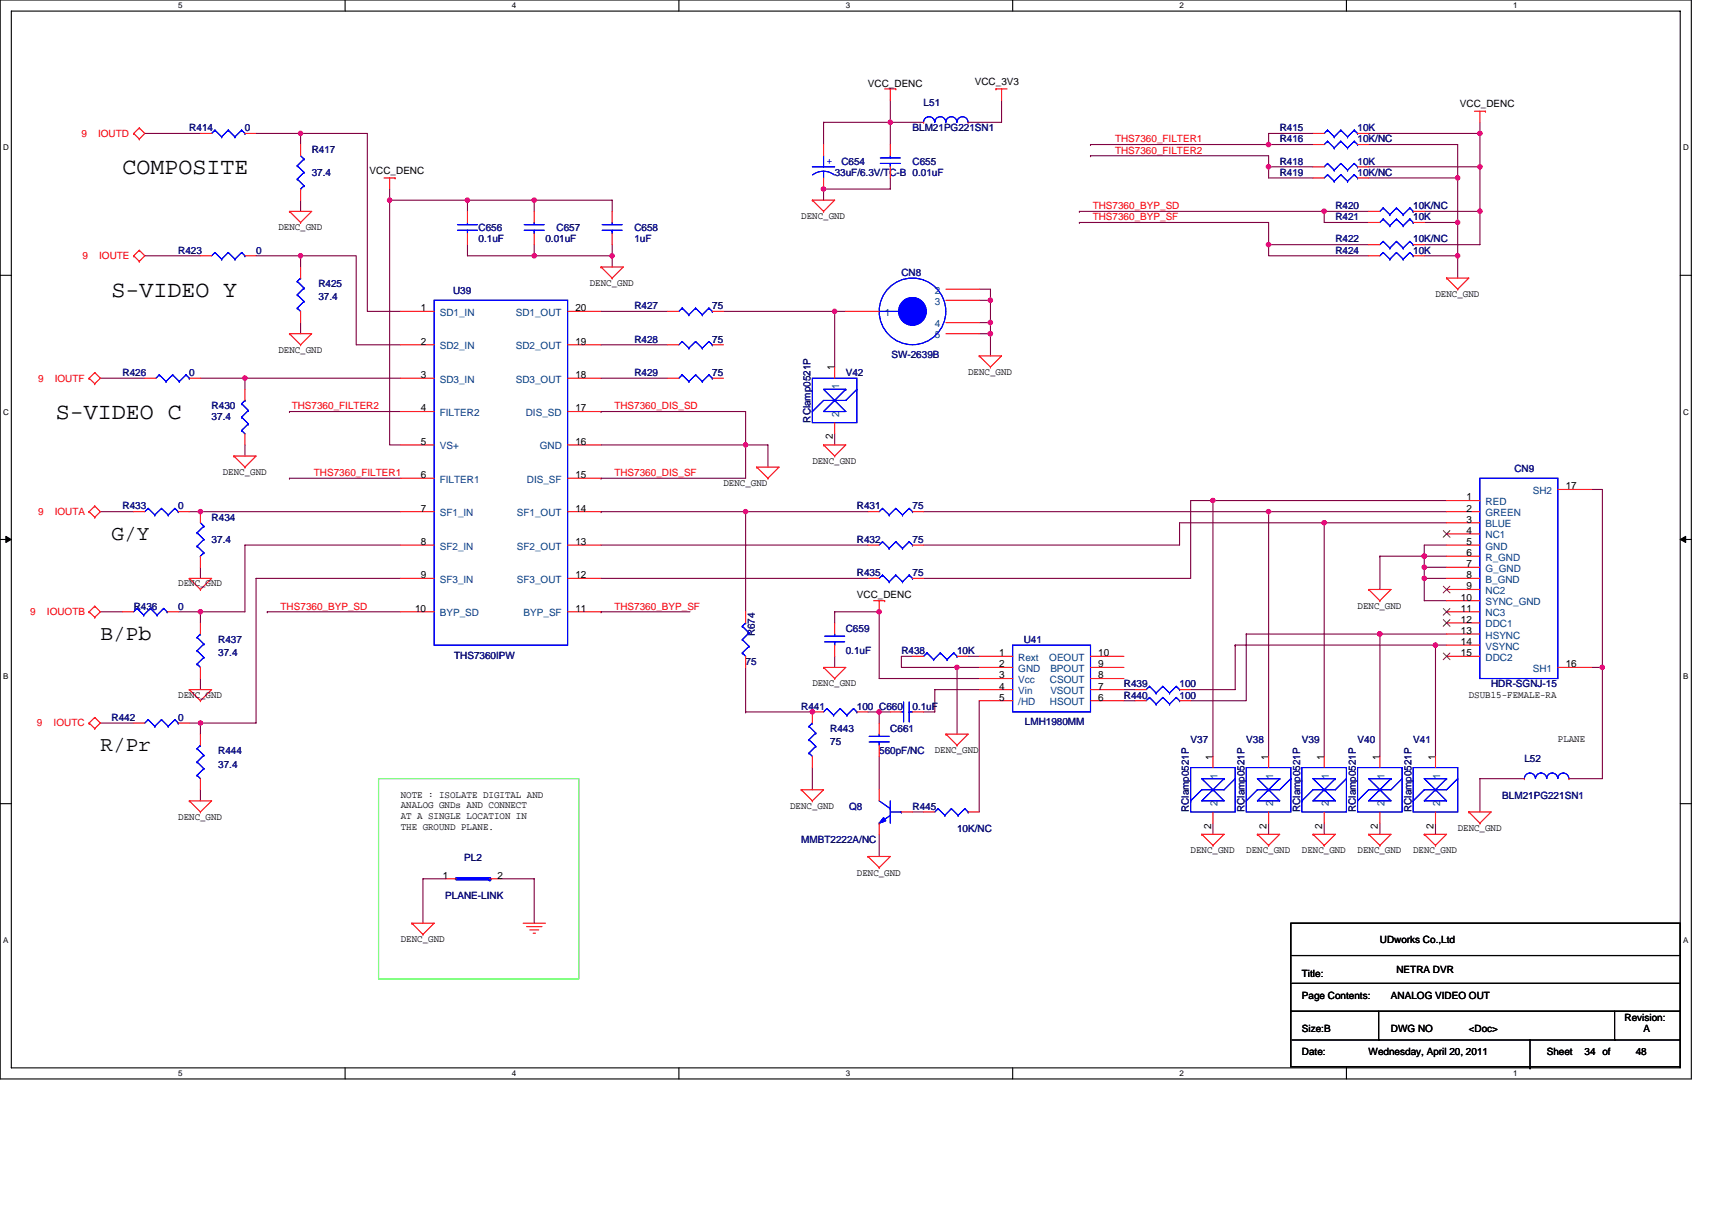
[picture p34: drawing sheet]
<svg xmlns="http://www.w3.org/2000/svg" width="297mm" height="210mm" viewBox="0 0 297 210" stroke-linecap="round" stroke-linejoin="round" font-family="sans-serif">
<defs><g id="words">
<g font-size="4">
<text x="21.3" y="30.3">COMPOSITE</text>
<text x="19.3" y="51.5">S-VIDEO Y</text>
<text x="9.7" y="72.7">S-VIDEO C</text>
</g>
<g font-size="3.7">
<text x="19.3" y="93.6">G/Y</text>
<text x="17.4" y="111">B/Pb</text>
<text x="17.4" y="130.3">R/Pr</text>
</g>
<g font-size="1.7">
<text x="150.6" y="15">VCC_DENC</text>
<text x="169.1" y="14.7">VCC_3V3</text>
<text x="253.3" y="18.5">VCC_DENC</text>
<text x="64.1" y="30.1">VCC_DENC</text>
<text x="48.3" y="40">DENC_GND</text>
<text x="139" y="38.1">DENC_GND</text>
<text x="102.3" y="49.6">DENC_GND</text>
<text x="249.1" y="51.6">DENC_GND</text>
<text x="73" y="54">1</text>
<text x="73" y="59.8">2</text>
<text x="99.8" y="54">20</text>
<text x="99.8" y="59.8">19</text>
<text x="48.3" y="61.2">DENC_GND</text>
<text x="73" y="65.6">3</text>
<text x="99.8" y="65.6">18</text>
<text x="144.8" y="64.3" transform="rotate(-90 144.8 64.3)">1</text>
<text x="168" y="65.1">DENC_GND</text>
<text x="73" y="71.4">4</text>
<text x="99.8" y="71.4">17</text>
<text x="73" y="77.2">5</text>
<text x="99.8" y="77.2">16</text>
<text x="144.5" y="76.2" transform="rotate(-90 144.5 76.2)">2</text>
<text x="38.6" y="82.4">DENC_GND</text>
<text x="73" y="83">6</text>
<text x="99.8" y="83">15</text>
<text x="140.9" y="80.5">DENC_GND</text>
<text x="73" y="88.8">7</text>
<text x="99.8" y="88.8">14</text>
<text x="125.5" y="84.4">DENC_GND</text>
<text x="254.4" y="86.8">1</text>
<text x="254.4" y="88.8">2</text>
<text x="271.6" y="84.9">17</text>
<text x="73" y="94.6">8</text>
<text x="99.8" y="94.6">13</text>
<text x="254.4" y="90.7">3</text>
<text x="254.4" y="92.6">4</text>
<text x="254.4" y="94.6">5</text>
<text x="30.9" y="101.7">DENC_GND</text>
<text x="73" y="100.4">9</text>
<text x="99.8" y="100.4">12</text>
<text x="254.4" y="96.5">6</text>
<text x="254.4" y="98.4">7</text>
<text x="254.4" y="100.4">8</text>
<text x="72" y="106.2">10</text>
<text x="99.8" y="106.2">11</text>
<text x="148.7" y="103.8">VCC_DENC</text>
<text x="235.5" y="105.6">DENC_GND</text>
<text x="253.5" y="104.2">10</text>
<text x="253.5" y="106.2">11</text>
<text x="254.4" y="102.3">9</text>
<text x="173.4" y="113.9">1</text>
<text x="190.6" y="113.9">10</text>
<text x="253.5" y="108.1">12</text>
<text x="253.5" y="110">13</text>
<text x="253.5" y="111.9">14</text>
<text x="253.5" y="113.9">15</text>
<text x="140.9" y="119.1">DENC_GND</text>
<text x="173.4" y="115.8">2</text>
<text x="173.4" y="117.7">3</text>
<text x="173.4" y="119.7">4</text>
<text x="190.6" y="119.7">7</text>
<text x="190.6" y="115.8">9</text>
<text x="190.6" y="117.7">8</text>
<text x="271.6" y="115.8">16</text>
<text x="30.9" y="121.1">DENC_GND</text>
<text x="173.4" y="121.6">5</text>
<text x="190.6" y="121.6">6</text>
<text x="254.8" y="121.1">DSUB15-FEMALE-RA</text>
<text x="162.2" y="130.7">DENC_GND</text>
<text x="210.4" y="131.8" transform="rotate(-90 210.4 131.8)">1</text>
<text x="220.1" y="131.8" transform="rotate(-90 220.1 131.8)">1</text>
<text x="229.7" y="131.8" transform="rotate(-90 229.7 131.8)">1</text>
<text x="239.4" y="131.8" transform="rotate(-90 239.4 131.8)">1</text>
<text x="249" y="131.8" transform="rotate(-90 249 131.8)">1</text>
<text x="270.3" y="128.8">PLANE</text>
<text x="30.9" y="142.3">DENC_GND</text>
<text x="69.5" y="138.4">NOTE : ISOLATE DIGITAL AND</text>
<text x="69.5" y="140.3">ANALOG GNDs AND CONNECT</text>
<text x="69.5" y="142.1">AT A SINGLE LOCATION IN</text>
<text x="69.5" y="144">THE GROUND PLANE.</text>
<text x="137.1" y="140.4">DENC_GND</text>
<text x="210.1" y="143.8" transform="rotate(-90 210.1 143.8)">2</text>
<text x="219.8" y="143.8" transform="rotate(-90 219.8 143.8)">2</text>
<text x="229.4" y="143.8" transform="rotate(-90 229.4 143.8)">2</text>
<text x="239.1" y="143.8" transform="rotate(-90 239.1 143.8)">2</text>
<text x="248.7" y="143.8" transform="rotate(-90 248.7 143.8)">2</text>
<text x="206.6" y="148.1">DENC_GND</text>
<text x="216.2" y="148.1">DENC_GND</text>
<text x="225.9" y="148.1">DENC_GND</text>
<text x="235.5" y="148.1">DENC_GND</text>
<text x="245.2" y="148.1">DENC_GND</text>
<text x="252.9" y="144.2">DENC_GND</text>
<text x="76.9" y="152.5">1</text>
<text x="86.3" y="152.5">2</text>
<text x="148.7" y="151.9">DENC_GND</text>
<text x="69.5" y="163.5">DENC_GND</text>
<text x="239.4" y="163.7">UDworks Co.,Ltd</text>
<text x="225.9" y="169.5">Title:</text>
<text x="225.9" y="173.4">Page Contents:</text>
<text x="241.3" y="173.4">ANALOG VIDEO OUT</text>
<text x="242.3" y="168.9">NETRA DVR</text>
<text x="225.9" y="179.1">Size:B</text>
<text x="241.3" y="179.1">DWG NO</text>
<text x="254.8" y="179.1">&lt;Doc&gt;</text>
<text x="281.9" y="177.2">Revision:</text>
<text x="285.2" y="179.1">A</text>
<text x="225.9" y="183">Date:</text>
<text x="237.5" y="183">Wednesday, April 20, 2011</text>
<text x="268.4" y="183">Sheet</text>
<text x="274.9" y="183">34 of</text>
<text x="283.8" y="183">48</text>
</g>
<g font-size="1.7" fill="#f00">
<text x="14.1" y="23.7">9</text>
<text x="17" y="23.7">IOUTD</text>
<text x="193.5" y="26.6">THS7360_FILTER2</text>
<text x="193.5" y="24.7">THS7360_FILTER1</text>
<text x="189.6" y="38.2">THS7360_BYP_SF</text>
<text x="189.6" y="36.3">THS7360_BYP_SD</text>
<text x="14.3" y="45">9</text>
<text x="17.2" y="45">IOUTE</text>
<text x="6.6" y="66.2">9</text>
<text x="9.5" y="66.2">IOUTF</text>
<text x="50.6" y="71">THS7360_FILTER2</text>
<text x="106.6" y="71">THS7360_DIS_SD</text>
<text x="54.5" y="82.6">THS7360_FILTER1</text>
<text x="106.6" y="82.6">THS7360_DIS_SF</text>
<text x="6.6" y="89.4">9</text>
<text x="9.5" y="89.4">IOUTA</text>
<text x="5.2" y="106.7">9</text>
<text x="8.1" y="106.7">IOUOTB</text>
<text x="48.7" y="105.8">THS7360_BYP_SD</text>
<text x="106.6" y="105.8">THS7360_BYP_SF</text>
<text x="6.4" y="126">9</text>
<text x="9.3" y="126">IOUTC</text>
</g>
<g font-size="1.7" fill="#000080">
<text x="32.8" y="22.8">R414</text>
<text x="42.5" y="22.8">0</text>
<text x="158.3" y="22.8">BLM21PG221SN1</text>
<text x="160.2" y="18.3">L51</text>
<text x="222" y="22.8">R415</text>
<text x="235.5" y="22.8">10K</text>
<text x="54.1" y="26.6">R417</text>
<text x="146" y="28.6">C654</text>
<text x="158.3" y="28.6">C655</text>
<text x="222" y="28.6">R418</text>
<text x="222" y="24.7">R416</text>
<text x="235.5" y="28.6">10K</text>
<text x="235.5" y="24.7">10K/NC</text>
<text x="54.1" y="30.5">37.4</text>
<text x="144.8" y="30.5">33uF/6.3V/TC-B 0.01uF</text>
<text x="222" y="30.5">R419</text>
<text x="235.5" y="30.5">10K/NC</text>
<text x="83" y="40.2">C656</text>
<text x="96.6" y="40.2">C657</text>
<text x="110.1" y="40.2">C658</text>
<text x="231.7" y="36.3">R420</text>
<text x="231.7" y="38.2">R421</text>
<text x="245.2" y="36.3">10K/NC</text>
<text x="245.2" y="38.2">10K</text>
<text x="30.9" y="44">R423</text>
<text x="44.4" y="44">0</text>
<text x="83" y="42.1">0.1uF</text>
<text x="94.6" y="42.1">0.01uF</text>
<text x="110.1" y="42.1">1uF</text>
<text x="156.4" y="47.9">CN8</text>
<text x="231.7" y="44">R424</text>
<text x="231.7" y="42.1">R422</text>
<text x="245.2" y="44">10K</text>
<text x="245.2" y="42.1">10K/NC</text>
<text x="55.2" y="49.8">R425</text>
<text x="55.2" y="52.1">37.4</text>
<text x="78.6" y="51">U39</text>
<text x="110.1" y="53.7">R427</text>
<text x="123.6" y="53.7">75</text>
<text x="110.1" y="59.5">R428</text>
<text x="123.6" y="59.5">75</text>
<text x="21.3" y="65.2">R426</text>
<text x="32.8" y="65.2">0</text>
<text x="110.1" y="65.2">R429</text>
<text x="123.6" y="65.2">75</text>
<text x="146.7" y="65.2">V42</text>
<text x="154.7" y="62.1">SW-2639B</text>
<text x="36.7" y="71">R430</text>
<text x="36.7" y="73">37.4</text>
<text x="140.6" y="73.3" transform="rotate(-90 140.6 73.3)">RClamp0521P</text>
<text x="262.8" y="81.9">CN9</text>
<text x="21.3" y="88.4">R433</text>
<text x="30.9" y="88.4">0</text>
<text x="148.7" y="88.4">R431</text>
<text x="158.3" y="88.4">75</text>
<text x="36.7" y="90.3">R434</text>
<text x="36.7" y="94.2">37.4</text>
<text x="148.7" y="94.2">R432</text>
<text x="158.3" y="94.2">75</text>
<text x="148.7" y="100">R435</text>
<text x="158.3" y="100">75</text>
<text x="23.2" y="105.8">R436</text>
<text x="30.9" y="105.8">0</text>
<text x="37.9" y="111.6">R437</text>
<text x="37.9" y="113.9">37.4</text>
<text x="131" y="110.4" transform="rotate(-90 131 110.4)">R674</text>
<text x="146.7" y="109.6">C659</text>
<text x="146.7" y="113.5">0.1uF</text>
<text x="156.4" y="113.5">R438</text>
<text x="166" y="113.5">10K</text>
<text x="177.6" y="111.6">U41</text>
<text x="78.8" y="114.3">THS7360IPW</text>
<text x="129.4" y="115.4">75</text>
<text x="195" y="119.3">R439</text>
<text x="204.7" y="119.3">100</text>
<text x="258.7" y="119.3">HDR-SGNJ-15</text>
<text x="19.3" y="125.1">R442</text>
<text x="30.9" y="125.1">0</text>
<text x="139" y="123.1">R441</text>
<text x="148.7" y="123.1">100 C660</text>
<text x="158.3" y="123.1">0.1uF</text>
<text x="177.8" y="125.9">LMH1980MM</text>
<text x="195" y="121.2">R440</text>
<text x="204.7" y="121.2">100</text>
<text x="37.9" y="130.9">R444</text>
<text x="144" y="127">R443</text>
<text x="144" y="129.3">75</text>
<text x="152.5" y="130.9">560pF/NC</text>
<text x="154.5" y="127">C661</text>
<text x="206.6" y="128.9">V37</text>
<text x="216.2" y="128.9">V38</text>
<text x="225.9" y="128.9">V39</text>
<text x="235.5" y="128.9">V40</text>
<text x="245.2" y="128.9">V41</text>
<text x="37.9" y="133.2">37.4</text>
<text x="264.5" y="132.2">L52</text>
<text x="147.3" y="140.5">Q8</text>
<text x="158.3" y="140.5">R445</text>
<text x="206.3" y="140.9" transform="rotate(-90 206.3 140.9)">RClamp0521P</text>
<text x="215.9" y="140.9" transform="rotate(-90 215.9 140.9)">RClamp0521P</text>
<text x="225.6" y="140.9" transform="rotate(-90 225.6 140.9)">RClamp0521P</text>
<text x="235.2" y="140.9" transform="rotate(-90 235.2 140.9)">RClamp0521P</text>
<text x="244.9" y="140.9" transform="rotate(-90 244.9 140.9)">RClamp0521P</text>
<text x="260.6" y="138.6">BLM21PG221SN1</text>
<text x="80.5" y="149.4">PL2</text>
<text x="139" y="146.3">MMBT2222A/NC</text>
<text x="166" y="144.4">10K/NC</text>
<text x="77.3" y="156">PLANE-LINK</text>
</g>
<text font-size="1.7" fill="#00f" x="143.5" y="28.4">+</text>
<g font-size="1.7" fill="#004080">
<text x="162.2" y="51">2</text>
<text x="162.2" y="52.9">3</text>
<text x="76.3" y="54.8">SD1_IN</text>
<text x="89.5" y="54.8">SD1_OUT</text>
<text x="153.5" y="54.8">1</text>
<text x="162.2" y="56.8">4</text>
<text x="162.2" y="58.7">5</text>
<text x="76.3" y="60.6">SD2_IN</text>
<text x="89.5" y="60.6">SD2_OUT</text>
<text x="76.3" y="66.4">SD3_IN</text>
<text x="89.5" y="66.4">SD3_OUT</text>
<text x="145.6" y="67.6" transform="rotate(-90 145.6 67.6)">1</text>
<text x="76.3" y="72.2">FILTER2</text>
<text x="76.3" y="78">VS+</text>
<text x="91.2" y="72.2">DIS_SD</text>
<text x="93.7" y="78">GND</text>
<text x="145.6" y="72.4" transform="rotate(-90 145.6 72.4)">2</text>
<text x="76.3" y="83.8">FILTER1</text>
<text x="91.4" y="83.8">DIS_SF</text>
<text x="76.3" y="89.6">SF1_IN</text>
<text x="89.7" y="89.6">SF1_OUT</text>
<text x="257.7" y="87.7">RED</text>
<text x="257.7" y="89.6">GREEN</text>
<text x="265.9" y="85.7">SH2</text>
<text x="76.3" y="95.4">SF2_IN</text>
<text x="89.7" y="95.4">SF2_OUT</text>
<text x="257.7" y="91.5">BLUE</text>
<text x="257.7" y="93.4">NC1</text>
<text x="257.7" y="95.4">GND</text>
<text x="76.3" y="101.2">SF3_IN</text>
<text x="89.7" y="101.2">SF3_OUT</text>
<text x="257.7" y="97.3">R_GND</text>
<text x="257.7" y="99.2">G_GND</text>
<text x="257.7" y="101.2">B_GND</text>
<text x="76.3" y="107">BYP_SD</text>
<text x="90.8" y="107">BYP_SF</text>
<text x="257.7" y="103.1">NC2</text>
<text x="257.7" y="105">SYNC_GND</text>
<text x="257.7" y="107">NC3</text>
<text x="257.7" y="108.9">DDC1</text>
<text x="257.7" y="110.8">HSYNC</text>
<text x="257.7" y="112.7">VSYNC</text>
<text x="176.7" y="114.7">Rext</text>
<text x="176.7" y="116.6">GND</text>
<text x="176.7" y="118.5">Vcc</text>
<text x="182.1" y="114.7">OEOUT</text>
<text x="182.2" y="118.5">CSOUT</text>
<text x="182.2" y="116.6">BPOUT</text>
<text x="257.7" y="114.7">DDC2</text>
<text x="265.9" y="116.6">SH1</text>
<text x="176.7" y="120.5">Vin</text>
<text x="176.7" y="122.4">/HD</text>
<text x="182.2" y="122.4">HSOUT</text>
<text x="182.2" y="120.5">VSOUT</text>
<text x="211.3" y="135.1" transform="rotate(-90 211.3 135.1)">1</text>
<text x="220.9" y="135.1" transform="rotate(-90 220.9 135.1)">1</text>
<text x="230.6" y="135.1" transform="rotate(-90 230.6 135.1)">1</text>
<text x="240.2" y="135.1" transform="rotate(-90 240.2 135.1)">1</text>
<text x="249.9" y="135.1" transform="rotate(-90 249.9 135.1)">1</text>
<text x="211.3" y="139.9" transform="rotate(-90 211.3 139.9)">2</text>
<text x="220.9" y="139.9" transform="rotate(-90 220.9 139.9)">2</text>
<text x="230.6" y="139.9" transform="rotate(-90 230.6 139.9)">2</text>
<text x="240.2" y="139.9" transform="rotate(-90 240.2 139.9)">2</text>
<text x="249.9" y="139.9" transform="rotate(-90 249.9 139.9)">2</text>
</g>
<g font-size="1.4">
<text x="30.9" y="1.5">5</text>
<text x="88.8" y="1.5">4</text>
<text x="146.7" y="1.5">3</text>
<text x="204.7" y="1.5">2</text>
<text x="262.6" y="1.5">1</text>
<text x=".5" y="26.1">D</text>
<text x="292" y="26.1">D</text>
<text x=".5" y="71.9">C</text>
<text x="292" y="71.9">C</text>
<text x=".5" y="117.8">B</text>
<text x="292" y="117.8">B</text>
<text x=".5" y="163.6">A</text>
<text x="292" y="163.6">A</text>
<text x="30.9" y="186.8">5</text>
<text x="88.8" y="186.8">4</text>
<text x="146.7" y="186.8">3</text>
<text x="204.7" y="186.8">2</text>
<text x="262.6" y="186.8">1</text>
</g>
</g></defs>
<path d="M0 0h293.5v187.2h-293.5zM2 1.9h289.5v183.4h-289.5z" fill="none" stroke="#000" stroke-width=".19"/>
<g fill="#fff">
<path d="M30.9 .2h.8v1.6h-.8z"/>
<path d="M30.9 185.5h.8v1.6h-.8z"/>
</g>
<path d="M59.9 0v1.9M59.9 185.3v1.9" fill="none" stroke="#000" stroke-width=".19"/>
<g fill="#fff">
<path d="M88.8 .2h.8v1.6h-.8z"/>
<path d="M88.8 185.5h.8v1.6h-.8z"/>
</g>
<path d="M117.8 0v1.9M117.8 185.3v1.9" fill="none" stroke="#000" stroke-width=".19"/>
<g fill="#fff">
<path d="M146.7 .2h.8v1.6h-.8z"/>
<path d="M146.7 185.5h.8v1.6h-.8z"/>
</g>
<path d="M175.7 0v1.9M175.7 185.3v1.9" fill="none" stroke="#000" stroke-width=".19"/>
<g fill="#fff">
<path d="M204.7 .2h.7v1.6h-.7z"/>
<path d="M204.7 185.5h.7v1.6h-.7z"/>
</g>
<path d="M233.6 0v1.9M233.6 185.3v1.9" fill="none" stroke="#000" stroke-width=".19"/>
<g fill="#fff">
<path d="M262.6 .2h.7v1.6h-.7z"/>
<path d="M262.6 185.5h.7v1.6h-.7z"/>
<path d="M.5 24.8h1v1.6h-1z"/>
<path d="M292 24.8h1v1.6h-1z"/>
<path d="M.5 70.7h1v1.5h-1z"/>
<path d="M292 70.7h1v1.5h-1z"/>
</g>
<path d="M0 47.8h2M291.5 47.8h2" fill="none" stroke="#000" stroke-width=".19"/>
<g fill="#fff">
<path d="M.5 116.5h.9v1.6h-.9z"/>
<path d="M292 116.5h.9v1.6h-.9z"/>
</g>
<path d="M0 93.6h2M291.5 93.6h2" fill="none" stroke="#000" stroke-width=".19"/>
<path d="M1 93.1l1 .5-1 .5zM291.5 93.6l1-.5v1z" fill="#000" stroke="#000" stroke-width=".17"/>
<g fill="#fff">
<path d="M.5 162.4h.9v1.5h-.9z"/>
<path d="M292 162.4h.9v1.5h-.9z"/>
</g>
<path d="M0 139.5h2M291.5 139.5h2M224 160.2h67.5v24.9h-67.5zM224 165.8h67.5M224 175.5h.1M224 175.5h67.5M224.2 170.6h67.3M239.2 175.5v5M280.1 175.5v5M224.2 180.5h67.3M265.5 185.3h.1M265.5 180.5v4.8" fill="none" stroke="#000" stroke-width=".19"/>
<g fill="none" stroke="#800040" stroke-width=".19">
<path d="M154.5 17.4v3.8M173.8 17.4v3.8h-5.8M25.1 23.2h9.7M44.4 23.2h7.8M52.2 34.7v2M52.2 23.2v1.9M52.2 23.2h11.5v30.8h5.8M52.2 23.2h.1M67.6 34.7v42.5h1.9M67.6 34.7h.1M67.6 34.7h13.5M67.6 32.8v1.9"/>
<path d="M81.1 34.7h25.1v2M81.1 34.7h.1M81.1 34.7v2M92.7 34.7v2M142.9 32.8h.1M142.9 21.2v3.9M142.9 21.2h.1M142.9 32.8v1.9M142.9 21.2h11.6M154.5 30.9v1.9h-11.6M154.5 21.2v3.9M154.5 21.2h5.7"/>
<path d="M187.3 38.6h.1M187.3 36.7h42.5v1.9h7.7M187.3 36.7h.1M187.3 38.6h32.8v3.9M189.2 27h.1M189.2 25.1h.1M189.2 27h30.9v2M189.2 25.1h38.6M220.1 25.1h.1M220.1 29v1.9h7.7M220.1 29h.1M220.1 29h7.7"/>
<path d="M227.8 23.2h-7.7v1.9M229.8 36.7h.1M229.8 36.7h7.7M237.5 23.2h.1M237.5 29h19.3M237.5 25.1h15.4v5.8M237.5 30.9h15.4M237.5 23.2h19.3M247.1 36.7h9.7M247.1 38.6h5.8M252.9 30.9h.1M252.9 38.6h.1"/>
<path d="M252.9 30.9v17.4M256.8 23.2v5.8M256.8 29h.1M256.8 36.7v5.8h-9.7M256.8 21.2v2M256.8 29v7.7M25.1 44.4h9.7M44.4 44.4h7.8M52.2 56v1.9M52.2 44.4v1.9M52.2 44.4h9.6v15.4h7.7M52.2 44.4h.1"/>
<path d="M81.1 42.5v1.9h11.6M92.7 44.4h13.5v1.9M92.7 44.4h.1M92.7 42.5v1.9M104.3 54h11.6M104.3 59.8h11.6M106.2 42.5v1.9M125.5 54h19.3M144.8 54h.1M144.8 54h1.9M144.8 54v9.7M169.9 56h1.9"/>
<path d="M169.9 52.1h1.9M169.9 50.2h1.9v1.9M169.9 57.9h1.9M171.8 57.9h.1M171.8 56h.1M171.8 52.1h.1M171.8 52.1v9.7M220.1 42.5h.1M220.1 42.5v1.9h17.4M220.1 42.5h17.4M247.1 44.4h5.8M252.9 44.4h.1"/>
<path d="M17.4 65.6h7.7M34.8 65.6h7.7M42.5 65.6h.1M42.5 65.6v2M42.5 77.2v1.9M42.5 65.6h27M50.2 71.4h.1M50.2 71.4h19.3M104.3 71.4h.1M104.3 65.6h11.6M104.3 71.4h25.1v5.8M104.3 77.2h25.1"/>
<path d="M129.4 77.2h.1M129.4 77.2h3.8v3.9M129.4 77.2v5.8h-25.1M144.8 75.3v1.9M17.4 88.8h5.8M32.8 88.8h2M34.8 88.8h.1M34.8 98.4v2M34.8 88.8h34.7M50.2 83h.1M50.2 83h19.3M69.5 94.6h-27v11.6h-7.7"/>
<path d="M104.3 83h.1M104.3 94.6h46.3M104.3 88.8h25.1v17.4M104.3 88.8h.1M129.4 88.8h.1M129.4 88.8h21.2M160.2 88.8h59.9M210.5 86.9h40.5M210.5 86.9h.1M210.5 86.9h-3.9v13.5h-46.4M210.5 86.9v44.4M220.1 88.8h30.9"/>
<path d="M220.1 88.8h.1M220.1 88.8v42.5M229.8 90.7h21.2M229.8 90.7h.1M229.8 90.7h-25.1v3.9h-44.5M229.8 90.7v40.6M239.4 96.5h.1M239.4 96.5v5.8M239.4 96.5h11.6M247.1 96.5h.1M247.1 96.5v1.9M247.1 98.4h.1"/>
<path d="M247.1 98.4v2M247.1 98.4h3.9M251 94.6h-3.9v1.9M276.1 84.9h1.9v30.9M17.4 106.2h3.9M30.9 106.2h3.9v1.9M34.8 106.2h.1M34.8 117.8v1.9M46.4 106.2h.1M46.4 106.2h23.1M69.5 100.4h-25.1v25.1h-9.6M104.3 106.2h.1"/>
<path d="M104.3 100.4h46.3M104.3 106.2h15.4M129.4 115.8v7.7M144.8 106.2h7.7v11.6h17.4M144.8 106.2h.1M144.8 106.2v1.9M144.8 113.9v1.9M158.3 113.9h-1.9v1.9h9.6M166 115.8h3.9M166 115.8h.1M166 115.8v11.6M168 113.9h1.9"/>
<path d="M169.9 119.7h-7.7v3.8h-2M195 119.7h1.9M214.3 112v7.7h-7.7M214.3 112h.1M214.3 112h34.8M216.2 110h.1M216.2 110v11.6h-9.6M216.2 110h34.8M239.4 110h.1M239.4 110v21.3M247.1 100.4h.1M247.1 100.4v3.8h3.9"/>
<path d="M247.1 100.4h3.9M249.1 112v19.3M249.1 112h1.9M276.1 115.8h1.9M278 115.8h.1M278 115.8v19.3h-5.8M17.4 125.5h5.8M32.8 125.5h2M34.8 125.5v1.9M34.8 125.5h.1M34.8 137.1v1.9M129.4 123.5h.1"/>
<path d="M129.4 123.5h11.5M140.9 133.2v3.9M150.6 123.5h1.9v2M152.5 123.5h.1M152.5 131.3v5.8M152.5 123.5h2M169.9 121.6v19.3M195 121.6h1.9M264.5 135.1h-7.7v5.8M77.3 152.5h-3.9v7.7M86.9 152.5h5.8v7.7M152.5 144.8v3.8"/>
<path d="M158.3 140.9h1.9M210.5 142.9v1.9M220.1 142.9v1.9M229.8 142.9v1.9M239.4 142.9v1.9M249.1 142.9v1.9"/>
</g>
<g fill="#f0f" stroke="#f0f" stroke-width=".19">
<circle cx="67.6" cy="34.7" r=".38"/>
<circle cx="92.7" cy="34.7" r=".38"/>
<circle cx="81.1" cy="34.7" r=".38"/>
<circle cx="106.2" cy="44.4" r=".38"/>
<circle cx="92.7" cy="44.4" r=".38"/>
<circle cx="34.8" cy="88.8" r=".38"/>
<circle cx="34.8" cy="106.2" r=".38"/>
<circle cx="42.5" cy="65.6" r=".38"/>
<circle cx="52.1" cy="44.4" r=".38"/>
<circle cx="34.8" cy="125.5" r=".38"/>
<circle cx="129.4" cy="88.8" r=".38"/>
<circle cx="239.4" cy="110" r=".38"/>
<circle cx="278" cy="115.8" r=".38"/>
<circle cx="247.1" cy="96.5" r=".38"/>
<circle cx="247.1" cy="98.4" r=".38"/>
<circle cx="247.1" cy="100.4" r=".38"/>
<circle cx="52.1" cy="23.1" r=".38"/>
<circle cx="171.8" cy="57.9" r=".38"/>
<circle cx="171.8" cy="56" r=".38"/>
<circle cx="144.8" cy="54" r=".38"/>
<circle cx="220.1" cy="25.1" r=".38"/>
<circle cx="129.4" cy="77.2" r=".38"/>
<circle cx="229.7" cy="36.7" r=".38"/>
<circle cx="220.1" cy="42.4" r=".38"/>
<circle cx="256.8" cy="23.1" r=".38"/>
<circle cx="256.8" cy="36.7" r=".38"/>
<circle cx="256.8" cy="28.9" r=".38"/>
<circle cx="252.9" cy="30.9" r=".38"/>
<circle cx="252.9" cy="44.4" r=".38"/>
<circle cx="220.1" cy="28.9" r=".38"/>
<circle cx="252.9" cy="38.6" r=".38"/>
<circle cx="229.7" cy="90.7" r=".38"/>
<circle cx="210.4" cy="86.9" r=".38"/>
<circle cx="220.1" cy="88.8" r=".38"/>
<circle cx="171.8" cy="52.1" r=".38"/>
<circle cx="142.9" cy="32.8" r=".38"/>
<circle cx="154.5" cy="21.2" r=".38"/>
<circle cx="166" cy="115.8" r=".38"/>
<circle cx="152.5" cy="106.2" r=".38"/>
<circle cx="152.5" cy="123.5" r=".38"/>
<circle cx="140.9" cy="123.5" r=".38"/>
<circle cx="249" cy="111.9" r=".38"/>
</g>
<g fill="none" stroke="#f00" stroke-width=".19">
<path d="M153.5 15.4h1.9M154.5 15.4v2M155.4 15.4h.1M172.8 15.4h.1M172.8 15.4h1.9M173.8 15.4v2M255.8 19.3h1.9M256.8 19.3v1.9M257.7 19.3h.1M23.2 23.2h.1M23.2 23.2l1 .9M24.2 22.2h.1"/>
<path d="M24.2 24.1h.1M24.2 22.2l.9 1-.9 .9M24.2 22.2l-1 1M34.8 23.2h1.9M42.5 23.2h1.9M50.2 36.7h3.9l-1.9 1.9M50.2 36.7h.1M50.2 36.7l2 1.9M52.2 38.6h.1M52.2 25.1v1.9M52.2 32.8v1.9M66.6 30.9h2"/>
<path d="M67.6 30.9v1.9M68.6 30.9h.1M81.1 36.7v1.9M92.7 36.7v1.9M106.2 36.7v1.9M140.9 34.7h3.9l-1.9 2M140.9 34.7h.1M140.9 34.7l2 2M142.9 36.7h.1M142.9 25.1v1.9M142.9 30.9v1.9M154.5 25.1v1.9"/>
<path d="M154.5 29v1.9M160.2 21.2h.1M168 21.2h.1M227.8 30.9h2M227.8 29h2M227.8 23.2h2M227.8 25.1h2M235.5 30.9h2M235.5 29h2M235.5 23.2h2M235.5 25.1h2M237.5 36.7h1.9"/>
<path d="M237.5 38.6h1.9M245.2 36.7h1.9M245.2 38.6h1.9M23.2 44.4h.1M23.2 44.4l1 1M24.2 43.4h.1M24.2 45.4h.1M24.2 43.4l.9 1-.9 1M24.2 43.4l-1 1M34.8 44.4h1.9M42.5 44.4h1.9M50.2 57.9h3.9l-1.9 1.9"/>
<path d="M50.2 57.9h.1M50.2 57.9l2 1.9M52.2 59.8h.1M52.2 46.3v2M52.2 54v2M69.5 59.8h5.8M69.5 54h5.8M81.1 40.5v2M92.7 40.5v2M98.5 59.8h5.8M98.5 54h5.8M104.3 46.3h3.8l-1.9 2"/>
<path d="M104.3 46.3h.1M104.3 46.3l1.9 2M106.2 48.3h.1M106.2 40.5v2M115.9 59.8h1.9M115.9 54h1.9M123.6 59.8h1.9M123.6 54h1.9M146.7 54h5.8M164.1 50.2h5.8M164.1 52.1h5.8M164.1 56h5.8"/>
<path d="M164.1 57.9h5.8M237.5 44.4h1.9M237.5 42.5h1.9M245.2 44.4h1.9M245.2 42.5h1.9M251 48.3h3.8l-1.9 1.9M251 48.3h.1M251 48.3l1.9 1.9M252.9 50.2h.1M15.5 65.6h.1M15.5 65.6l.9 1M16.4 64.7h.1"/>
<path d="M16.4 66.6h.1M16.4 64.7l1 .9-1 1M16.4 64.7l-.9 .9M25.1 65.6h2M32.8 65.6h2M40.6 79.1h3.8l-1.9 2M40.6 79.1h.1M40.6 79.1l1.9 2M42.5 67.6v1.9M42.5 75.3v1.9M69.5 65.6h5.8M69.5 71.4h5.8"/>
<path d="M69.5 77.2h5.8M98.5 65.6h5.8M98.5 71.4h5.8M98.5 77.2h5.8M115.9 65.6h1.9M123.6 65.6h1.9M142.9 77.2h3.8l-1.9 1.9M142.9 77.2h.1M142.9 77.2l1.9 1.9M144.8 79.1h.1M144.8 63.7v1.9M144.8 73.3v2"/>
<path d="M169.9 61.8h3.9l-2 1.9M169.9 61.8h.1M169.9 61.8l1.9 1.9M171.8 63.7h.1M15.5 88.8h.1M15.5 88.8l.9 1M16.4 87.8h.1M16.4 89.8h.1M16.4 87.8l1 1-1 1M16.4 87.8l-.9 1M23.2 88.8h1.9M30.9 88.8h1.9"/>
<path d="M34.8 88.8v1.9M34.8 96.5v1.9M42.5 81.1h.1M69.5 88.8h5.8M69.5 94.6h5.8M69.5 83h5.8M98.5 88.8h5.8M98.5 94.6h5.8M98.5 83h5.8M131.3 81.1h3.9l-2 1.9M131.3 81.1h.1M131.3 81.1l1.9 1.9"/>
<path d="M133.2 83h.1M150.6 88.8h1.9M150.6 94.6h1.9M158.3 88.8h1.9M158.3 94.6h1.9M251 86.9h5.8M251 88.8h5.8M251 90.7h5.8M251 92.6h5.8M251 94.6h5.8M251 96.5h5.8M251 98.4h5.8"/>
<path d="M270.3 84.9h5.8M15.5 106.2h.1M15.5 106.2l.9 .9M16.4 105.2h.1M16.4 107.1h.1M16.4 105.2l1 1-1 .9M16.4 105.2l-.9 1M21.3 106.2h1.9M29 106.2h1.9M32.8 100.4h3.9l-1.9 1.9M32.8 100.4h.1M32.8 119.7h3.9l-1.9 1.9"/>
<path d="M32.8 119.7h.1M32.8 100.4l2 1.9M32.8 119.7l2 1.9M34.8 102.3h.1M34.8 108.1v1.9M34.8 115.8v2M69.5 106.2h5.8M69.5 100.4h5.8M98.5 106.2h5.8M98.5 100.4h5.8M129.4 106.2v1.9M129.4 113.9v1.9"/>
<path d="M142.9 115.8h3.8l-1.9 2M142.9 115.8h.1M142.9 115.8l1.9 2M144.8 117.8h.1M144.8 108.1v1.9M144.8 112v1.9M150.6 100.4h1.9M151.6 104.2h1.9M152.5 104.2v2M153.5 104.2h.1M158.3 113.9h1.9M158.3 100.4h1.9"/>
<path d="M166 113.9h2M169.9 113.9h5.8M169.9 115.8h5.8M169.9 117.8h5.8M169.9 119.7h5.8M189.2 113.9h5.8M189.2 115.8h5.8M189.2 117.8h5.8M189.2 119.7h5.8M196.9 119.7h2M204.7 119.7h1.9M237.5 102.3h3.8l-1.9 1.9"/>
<path d="M237.5 102.3h.1M237.5 102.3l1.9 1.9M239.4 104.2h.1M251 104.2h5.8M251 113.9h5.8M251 106.2h5.8M251 100.4h5.8M251 102.3h5.8M251 108.1h5.8M251 110h5.8M251 112h5.8M270.3 115.8h5.8"/>
<path d="M15.5 125.5h.1M15.5 125.5l.9 .9M16.4 124.5h.1M16.4 126.4h.1M16.4 124.5l1 1-1 .9M16.4 124.5l-.9 1M23.2 125.5h1.9M30.9 125.5h1.9M32.8 139h3.9l-1.9 1.9M32.8 139h.1M32.8 139l2 1.9M34.8 121.6h.1"/>
<path d="M34.8 127.4v1.9M34.8 135.1v2M139 137.1h3.9l-2 1.9M139 137.1h.1M139 137.1l1.9 1.9M140.9 139h.1M140.9 131.3v1.9M142.9 123.5h-2v2M148.7 123.5h1.9M152.5 125.5v1.9M152.5 129.3v2M152.5 137.1v1.9"/>
<path d="M154.5 123.5h1.9M158.3 123.5h1.9M164.1 127.4h3.9l-2 1.9M164.1 127.4h.1M164.1 127.4l1.9 1.9M166 129.3h.1M169.9 121.6h5.8M189.2 121.6h5.8M196.9 121.6h2M204.7 121.6h1.9M210.5 131.3v1.9M220.1 131.3v1.9"/>
<path d="M229.8 131.3v1.9M239.4 131.3v1.9M249.1 131.3v1.9M264.5 135.1h.1M272.2 135.1h.1M34.8 140.9h.1M77.3 152.5h1.9M85 152.5h1.9M150.6 148.6h3.9l-2 2M150.6 148.6h.1M150.6 148.6l1.9 2M152.5 150.6h.1"/>
<path d="M152.5 142.9v1.9M156.4 140.9h1.9M160.2 140.9h2M168 140.9h1.9M208.5 144.8h3.9l-1.9 1.9M208.5 144.8h.1M208.5 144.8l2 1.9M210.5 146.7h.1M210.5 140.9v2M218.2 144.8h3.8l-1.9 1.9M218.2 144.8h.1M218.2 144.8l1.9 1.9"/>
<path d="M220.1 146.7h.1M220.1 140.9v2M227.8 144.8h3.9l-1.9 1.9M227.8 144.8h.1M227.8 144.8l2 1.9M229.8 146.7h.1M229.8 140.9v2M237.5 144.8h3.8l-1.9 1.9M237.5 144.8h.1M237.5 144.8l1.9 1.9M239.4 146.7h.1M239.4 140.9v2"/>
<path d="M247.1 144.8h3.9l-1.9 1.9M247.1 144.8h.1M247.1 144.8l2 1.9M249.1 146.7h.1M249.1 140.9v2M254.8 140.9h3.9l-1.9 2M254.8 140.9h.1M254.8 140.9l2 2M256.8 142.9h.1M71.5 160.2h3.8l-1.9 2M71.5 160.2h.1M71.5 160.2l1.9 2"/>
<path d="M73.4 162.2h.1M90.8 160.2h3.8M91.4 160.8h2.6M91.9 161.4h1.6M92.5 161.9h.4"/>
</g>
<path d="M65.7 135.1h34.7v34.8h-34.7z" fill="none" stroke="#0f0" stroke-width=".19"/>
<g fill="none" stroke="#00f" stroke-width=".19">
<path d="M37.3 22.6h.1M37.3 22.6l-.6 .6M37.3 22.6l1.2 1.1M38.5 23.7h.1M39.6 22.6h.1M39.6 22.6l-1.1 1.1M39.6 22.6l1.2 1.1M40.8 23.7h.1M41.9 22.6h.1M41.9 22.6l-1.1 1.1M41.9 22.6l.6 .6M42.5 23.2h.1"/>
<path d="M51.6 28.8h.1M51.6 31.1h.1M51.6 28.8l1.1 1.1M51.6 31.1l1.1 1.1M52.2 32.8h.1M52.2 27l.5 .6M52.7 27.6h.1M52.7 29.9h.1M52.7 32.2h.1M52.7 27.6l-1.1 1.2M52.7 29.9l-1.1 1.2M52.7 32.2l-.5 .6"/>
<path d="M79.4 40h3.4M79.4 39h3.4M81.1 38.6v.4M81.1 40h.1M81.1 40v.5M90.9 40h3.5M90.9 39h3.5M92.7 38.6v.4M92.7 40h.1M92.7 40v.5M104.5 40h3.4M104.5 39h3.4"/>
<path d="M106.2 38.6v.4M106.2 40h.1M106.2 40v.5M140.9 29h3.9M142.9 29.7l1.1 .2 .8 .5M142.9 29.7l-1.2 .2-.7 .5M142.9 29.7v1.2M142.9 27v2M152.7 28.4h3.5M152.7 27.4h3.5M154.5 27v.4M154.5 28.4h.1"/>
<path d="M154.5 28.4v.6M160.2 21.2a.97 .97 0 0 1 1-.9 .97 .97 0 0 1 1 .9 .95 .95 0 0 1 .9-.9 .95 .95 0 0 1 1 .9M164.1 21.2a.96 .96 0 0 1 1-.9 .96 .96 0 0 1 .9 .9 .95 .95 0 0 1 1-.9 .95 .95 0 0 1 1 .9M230.3 28.4h.1M230.3 22.6h.1M230.3 30.3h.1M230.3 24.5h.1M230.3 28.4l-.5 .6M230.3 28.4l1.2 1.1M230.3 22.6l-.5 .6M230.3 22.6l1.2 1.1M230.3 30.3l-.5 .6"/>
<path d="M230.3 30.3l1.2 1.2M230.3 24.5l-.5 .6M230.3 24.5l1.2 1.2M231.5 29.5h.1M231.5 23.7h.1M231.5 31.5h.1M231.5 25.7h.1M232.6 28.4h.1M232.6 22.6h.1M232.6 30.3h.1M232.6 24.5h.1M232.6 28.4l-1.1 1.1"/>
<path d="M232.6 28.4l1.2 1.1M232.6 22.6l-1.1 1.1M232.6 22.6l1.2 1.1M232.6 30.3l-1.1 1.2M232.6 30.3l1.2 1.2M232.6 24.5l-1.1 1.2M232.6 24.5l1.2 1.2M233.8 29.5h.1M233.8 23.7h.1M233.8 31.5h.1M233.8 25.7h.1M235 28.4h.1"/>
<path d="M235 22.6h.1M235 30.3h.1M235 24.5h.1M235 28.4l-1.2 1.1M235 28.4l.5 .6M235 22.6l-1.2 1.1M235 22.6l.5 .6M235 30.3l-1.2 1.2M235 30.3l.5 .6M235 24.5l-1.2 1.2M235 24.5l.5 .6M235.5 29h.1"/>
<path d="M235.5 23.2h.1M235.5 30.9h.1M235.5 25.1h.1M240 36.1h.1M240 38h.1M240 36.1l-.6 .6M240 36.1l1.1 1.2M240 38l-.6 .6M240 38l1.1 1.2M241.1 37.3h.1M241.1 39.2h.1M242.3 36.1h.1"/>
<path d="M242.3 38h.1M242.3 38l1.2 1.2M242.3 36.1l-1.2 1.2M242.3 36.1l1.2 1.2M242.3 38l-1.2 1.2M243.5 37.3h.1M243.5 39.2h.1M244.6 36.1h.1M244.6 38h.1M244.6 36.1l-1.1 1.2M244.6 36.1l.6 .6M244.6 38l-1.1 1.2"/>
<path d="M244.6 38l.6 .6M245.2 36.7h.1M245.2 38.6h.1M37.3 43.8h.1M37.3 43.8l-.6 .6M37.3 43.8l1.2 1.2M38.5 45h.1M39.6 43.8h.1M39.6 43.8l-1.1 1.2M39.6 43.8l1.2 1.2M40.8 45h.1M41.9 43.8h.1"/>
<path d="M41.9 43.8l.6 .6M41.9 43.8l-1.1 1.2M42.5 44.4h.1M51.6 53.5h.1M51.6 51.2h.1M51.6 48.8h.1M51.6 53.5l.6 .5M51.6 51.2l1.1 1.1M51.6 48.8l1.1 1.2M52.2 48.3h.1M52.2 48.3l-.6 .5M52.7 52.3h.1"/>
<path d="M52.7 50h.1M52.7 52.3l-1.1 1.2M52.7 50l-1.1 1.2M75.3 52.1h23.2v59.9h-23.2zM118.4 59.3h.1M118.4 53.5h.1M118.4 59.3l-.6 .5M118.4 59.3l1.1 1.1M118.4 53.5l-.6 .5M118.4 53.5l1.1 1.1M119.5 54.6h.1M120.7 59.3h.1"/>
<path d="M120.7 53.5h.1M120.7 59.3l-1.2 1.1M120.7 59.3l1.2 1.1M120.7 53.5l-1.2 1.1M120.7 53.5l1.2 1.1M121.9 54.6h.1M123 59.3h.1M123 53.5h.1M123 59.3l-1.1 1.1M123 59.3l.6 .5M123 53.5l-1.1 1.1M123 53.5l.6 .5"/>
<path d="M123.6 59.8h.1M123.6 54h.1M152.5 54h3.9M156.4 54h.1M240 43.8h.1M240 41.9h.1M240 43.8l-.6 .6M240 43.8l1.1 1.2M240 41.9l-.6 .6M240 41.9l1.1 1.2M241.1 45h.1M241.1 43.1h.1"/>
<path d="M242.3 43.8h.1M242.3 41.9h.1M242.3 43.8l-1.2 1.2M242.3 43.8l1.2 1.2M242.3 41.9l-1.2 1.2M242.3 41.9l1.2 1.2M243.5 45h.1M243.5 43.1h.1M244.6 43.8h.1M244.6 41.9h.1M244.6 43.8l-1.1 1.2M244.6 43.8l.6 .6"/>
<path d="M244.6 41.9l-1.1 1.2M244.6 41.9l.6 .6M245.2 44.4h.1M245.2 42.5h.1M27.6 65h.1M27.6 65l-.5 .6M27.6 65l1.2 1.2M28.8 66.2h.1M29.9 65h.1M29.9 65l-1.1 1.2M29.9 65l1.2 1.2M31.1 66.2h.1"/>
<path d="M32.3 65h.1M32.3 65l-1.2 1.2M32.3 65l.5 .6M32.8 65.6h.1M41.9 74.7h.1M41.9 72.4h.1M41.9 70.1h.1M41.9 74.7l.6 .6M41.9 72.4l1.2 1.2M41.9 70.1l1.2 1.1M42.5 69.5h.1M42.5 69.5l-.6 .6"/>
<path d="M43.1 73.6h.1M43.1 71.2h.1M43.1 73.6l-1.2 1.1M43.1 71.2l-1.2 1.2M118.4 65h.1M118.4 65l-.6 .6M118.4 65l1.1 1.2M119.5 60.4h.1M119.5 66.2h.1M120.7 65h.1M120.7 65l-1.2 1.2M120.7 65l1.2 1.2"/>
<path d="M121.9 60.4h.1M121.9 66.2h.1M123 65h.1M123 65l-1.1 1.2M123 65l.6 .6M123.6 65.6h.1M140.9 65.6h7.8v7.7h-7.8zM140.9 71.4h.1M142.9 67.6h3.8l-3.8 3.8h3.8zM144.8 69.5h.1M146.7 67.6h.1M148.7 67.6l-2 1.9h-3.8l-2 1.9"/>
<path d="M148.7 67.6h.1M25.7 88.2h.1M25.7 88.2l-.6 .6M25.7 88.2l1.2 1.2M26.9 89.4h.1M28 88.2h.1M28 88.2l-1.1 1.2M28 88.2l1.2 1.2M29.2 89.4h.1M30.3 88.2h.1M30.3 88.2l-1.1 1.2M30.3 88.2l.6 .6"/>
<path d="M30.9 88.8h.1M34.2 92.5h.1M34.2 94.8h.1M34.2 92.5l1.2 1.1M34.2 94.8l1.2 1.1M34.8 96.5h.1M34.8 90.7l.6 .6M35.4 91.3h.1M35.4 93.6h.1M35.4 95.9h.1M35.4 91.3l-1.2 1.2M35.4 93.6l-1.2 1.2"/>
<path d="M35.4 95.9l-.6 .6M153.1 99.8h.1M153.1 88.2h.1M153.1 94h.1M153.1 99.8l-.6 .6M153.1 99.8l1.2 1.2M153.1 88.2l-.6 .6M153.1 88.2l1.2 1.2M153.1 94l-.6 .6M153.1 94l1.2 1.2M154.3 89.4h.1M154.3 95.2h.1"/>
<path d="M155.4 99.8h.1M155.4 88.2h.1M155.4 94h.1M155.4 99.8l-1.1 1.2M155.4 99.8l1.2 1.2M155.4 88.2l-1.1 1.2M155.4 88.2l1.2 1.2M155.4 94l-1.1 1.2M155.4 94l1.2 1.2M156.6 89.4h.1M156.6 95.2h.1M157.8 99.8h.1"/>
<path d="M157.8 88.2h.1M157.8 94h.1M157.8 99.8l-1.2 1.2M157.8 99.8l.5 .6M157.8 88.2l-1.2 1.2M157.8 88.2l.5 .6M157.8 94l-1.2 1.2M157.8 94l.5 .6M158.3 88.8h.1M158.3 94.6h.1M256.8 83h13.5v34.8h-13.5zM23.8 105.6h.1"/>
<path d="M23.8 105.6l-.6 .6M23.8 105.6l1.1 1.1M24.9 106.7h.1M26.1 105.6h.1M26.1 105.6l-1.2 1.1M26.1 105.6l1.2 1.1M27.3 106.7h.1M28.4 105.6h.1M28.4 105.6l-1.1 1.1M28.4 105.6l.6 .6M29 106.2h.1M34.2 115.2h.1"/>
<path d="M34.2 112.9h.1M34.2 110.6h.1M34.2 115.2l.6 .6M34.2 112.9l1.2 1.2M34.2 110.6l1.2 1.2M34.8 110h.1M34.8 110l-.6 .6M35.4 114.1h.1M35.4 111.8h.1M35.4 114.1l-1.2 1.1M35.4 111.8l-1.2 1.1M128.8 113.3h.1"/>
<path d="M128.8 111h.1M128.8 108.7h.1M128.8 113.3l.6 .6M128.8 111l1.2 1.2M128.8 108.7l1.2 1.1M129.4 108.1h.1M129.4 108.1l-.6 .6M130 112.2h.1M130 109.8h.1M130 112.2l-1.2 1.1M130 109.8l-1.2 1.2M143.1 111.4h3.5"/>
<path d="M143.1 110.4h3.5M144.8 110v.4M144.8 111.4h.1M144.8 111.4v.6M154.3 101h.1M156.6 101h.1M158.3 100.4h.1M160.8 113.3h.1M160.8 113.3l-.6 .6M160.8 113.3l1.2 1.2M162 114.5h.1M163.1 113.3h.1"/>
<path d="M163.1 113.3l-1.1 1.2M163.1 113.3l1.2 1.2M164.3 114.5h.1M165.5 113.3h.1M165.5 113.3l-1.2 1.2M165.5 113.3l.5 .6M166 113.9h.1M175.7 112h13.5v11.5h-13.5zM199.4 119.1h.1M199.4 119.1l-.5 .6M199.4 119.1l1.2 1.2M201.8 119.1h.1"/>
<path d="M201.8 119.1l-1.2 1.2M201.8 119.1l1.1 1.2M204.1 119.1h.1M204.1 119.1l-1.2 1.2M204.1 119.1l.6 .6M204.7 119.7h.1M25.7 124.9h.1M25.7 124.9l-.6 .6M25.7 124.9l1.2 1.1M26.9 126h.1M28 124.9h.1M28 124.9l-1.1 1.1"/>
<path d="M28 124.9l1.2 1.1M29.2 126h.1M30.3 124.9h.1M30.3 124.9l-1.1 1.1M30.3 124.9l.6 .6M30.9 125.5h.1M34.2 134.5h.1M34.2 132.2h.1M34.2 129.9h.1M34.2 134.5l.6 .6M34.2 132.2l1.2 1.2M34.2 129.9l1.2 1.2"/>
<path d="M34.8 129.3h.1M34.8 129.3l-.6 .6M35.4 133.4h.1M35.4 131.1h.1M35.4 133.4l-1.2 1.1M35.4 131.1l-1.2 1.1M140.4 130.7h.1M140.4 128.4h.1M140.4 126h.1M140.4 130.7l.5 .6M140.4 128.4l1.1 1.1M140.4 126l1.1 1.2"/>
<path d="M140.9 125.5h.1M140.9 125.5l-.5 .5M141.5 129.5h.1M141.5 127.2h.1M141.5 129.5l-1.1 1.2M141.5 127.2l-1.1 1.2M143.5 123h.1M143.5 123l-.6 .5M143.5 123l1.1 1.1M144.6 124.1h.1M145.8 123h.1M145.8 123l-1.2 1.1"/>
<path d="M145.8 123l1.1 1.1M146.9 124.1h.1M148.1 123h.1M148.1 123l-1.2 1.1M148.1 123l.6 .5M148.7 123.5h.1M150.8 128.8h3.5M150.8 127.8h3.5M152.5 127.4v.4M152.5 128.8h.1M152.5 128.8v.5M152.5 139l2 1.3"/>
<path d="M154.5 139v3.9M156.4 123.5h.4M156.8 121.8v3.5M157.8 121.8v3.5M157.8 123.5h.1M157.8 123.5h.5M199.4 121h.1M199.4 121l-.5 .6M199.4 121l1.2 1.2M200.6 122.2h.1M200.6 120.3h.1M201.8 121h.1"/>
<path d="M201.8 121l-1.2 1.2M201.8 121l1.1 1.2M202.9 122.2h.1M202.9 120.3h.1M204.1 121h.1M204.1 121l-1.2 1.2M204.1 121l.6 .6M204.7 121.6h.1M206.6 133.2h7.7v7.7h-7.7zM206.6 139h.1M208.5 139l2-1.9 1.9 1.9zM210.5 137.1h.1"/>
<path d="M212.4 135.1h-3.9l2 2M212.4 135.1h.1M212.4 135.1l-1.9 2M214.3 135.1l-1.9 2h-3.9l-1.9 1.9M214.3 135.1h.1M216.2 133.2h7.8v7.7h-7.8zM216.2 139h.1M218.2 139l1.9-1.9 1.9 1.9zM220.1 137.1h.1M222 135.1h-3.8l1.9 2M222 135.1h.1M222 135.1l-1.9 2"/>
<path d="M224 135.1l-2 2h-3.8l-2 1.9M224 135.1h.1M225.9 139h.1M225.9 133.2h7.7v7.7h-7.7zM227.8 139l2-1.9 1.9 1.9zM229.8 137.1h.1M231.7 135.1h-3.9l2 2M231.7 135.1h.1M231.7 135.1l-1.9 2M233.6 135.1l-1.9 2h-3.9l-1.9 1.9M233.6 135.1h.1M235.5 133.2h7.8v7.7h-7.8z"/>
<path d="M235.5 139h.1M237.5 139l1.9-1.9 1.9 1.9zM239.4 137.1h.1M241.3 135.1h-3.8l1.9 2M241.3 135.1h.1M241.3 135.1l-1.9 2M243.3 135.1l-2 2h-3.8l-2 1.9M243.3 135.1h.1M245.2 133.2h7.7v7.7h-7.7zM245.2 139h.1M247.1 139l2-1.9 1.9 1.9zM249.1 137.1h.1"/>
<path d="M251 135.1h-3.9l2 2M251 135.1h.1M251 135.1l-1.9 2M252.9 135.1l-1.9 2h-3.9l-1.9 1.9M252.9 135.1h.1M264.5 135.1a.96 .96 0 0 1 1-.9 .96 .96 0 0 1 .9 .9 .97 .97 0 0 1 1-.9 .97 .97 0 0 1 1 .9 .96 .96 0 0 1 .9-.9 .96 .96 0 0 1 1 .9 .95 .95 0 0 1 .9-.9 .95 .95 0 0 1 1 .9M152.5 142.9h.1M154.5 140.3h.1M154.5 141.5l-2 1.4M154.5 140.9h1.9M156.4 140.9h.1M162.8 140.3h.1"/>
<path d="M162.8 140.3l-.6 .6M162.8 140.3l1.1 1.2M163.9 141.5h.1M165.1 140.3h.1M165.1 140.3l-1.2 1.2M165.1 140.3l1.1 1.2M166.2 141.5h.1M167.4 140.3h.1M167.4 140.3l-1.2 1.2M167.4 140.3l.6 .6M168 140.9h.1"/>
<circle cx="158.3" cy="54" r="5.8"/>
</g>
<path d="M250.4 92.1l1.2 1.1M251.6 92.1l-1.2 1.1M250.4 101.7l1.2 1.2M250.4 105.6l1.2 1.2M250.4 107.5l1.2 1.2M250.4 113.3l1.2 1.2M251.6 101.7l-1.2 1.2M251.6 105.6l-1.2 1.2M251.6 107.5l-1.2 1.2M251.6 113.3l-1.2 1.2" fill="none" stroke="#804000" stroke-width=".17"/>
<circle cx="158.3" cy="54" r="1.92" fill="#00f" stroke="#00f" stroke-width="1.1"/>
<g fill="#00f" stroke="#00f" stroke-width=".19">
<path d="M153.3 141.9l.4 .6-1.2 .4z" fill-rule="evenodd"/>
<path d="M153.3 141.9l.4 .6-1.2 .4z" fill-rule="evenodd"/>
</g>
<path d="M79.2 152.5h5.8M85 152.5h.1" fill="none" stroke="#00f" stroke-width=".57"/>
<use href="#words"/>
</svg>
